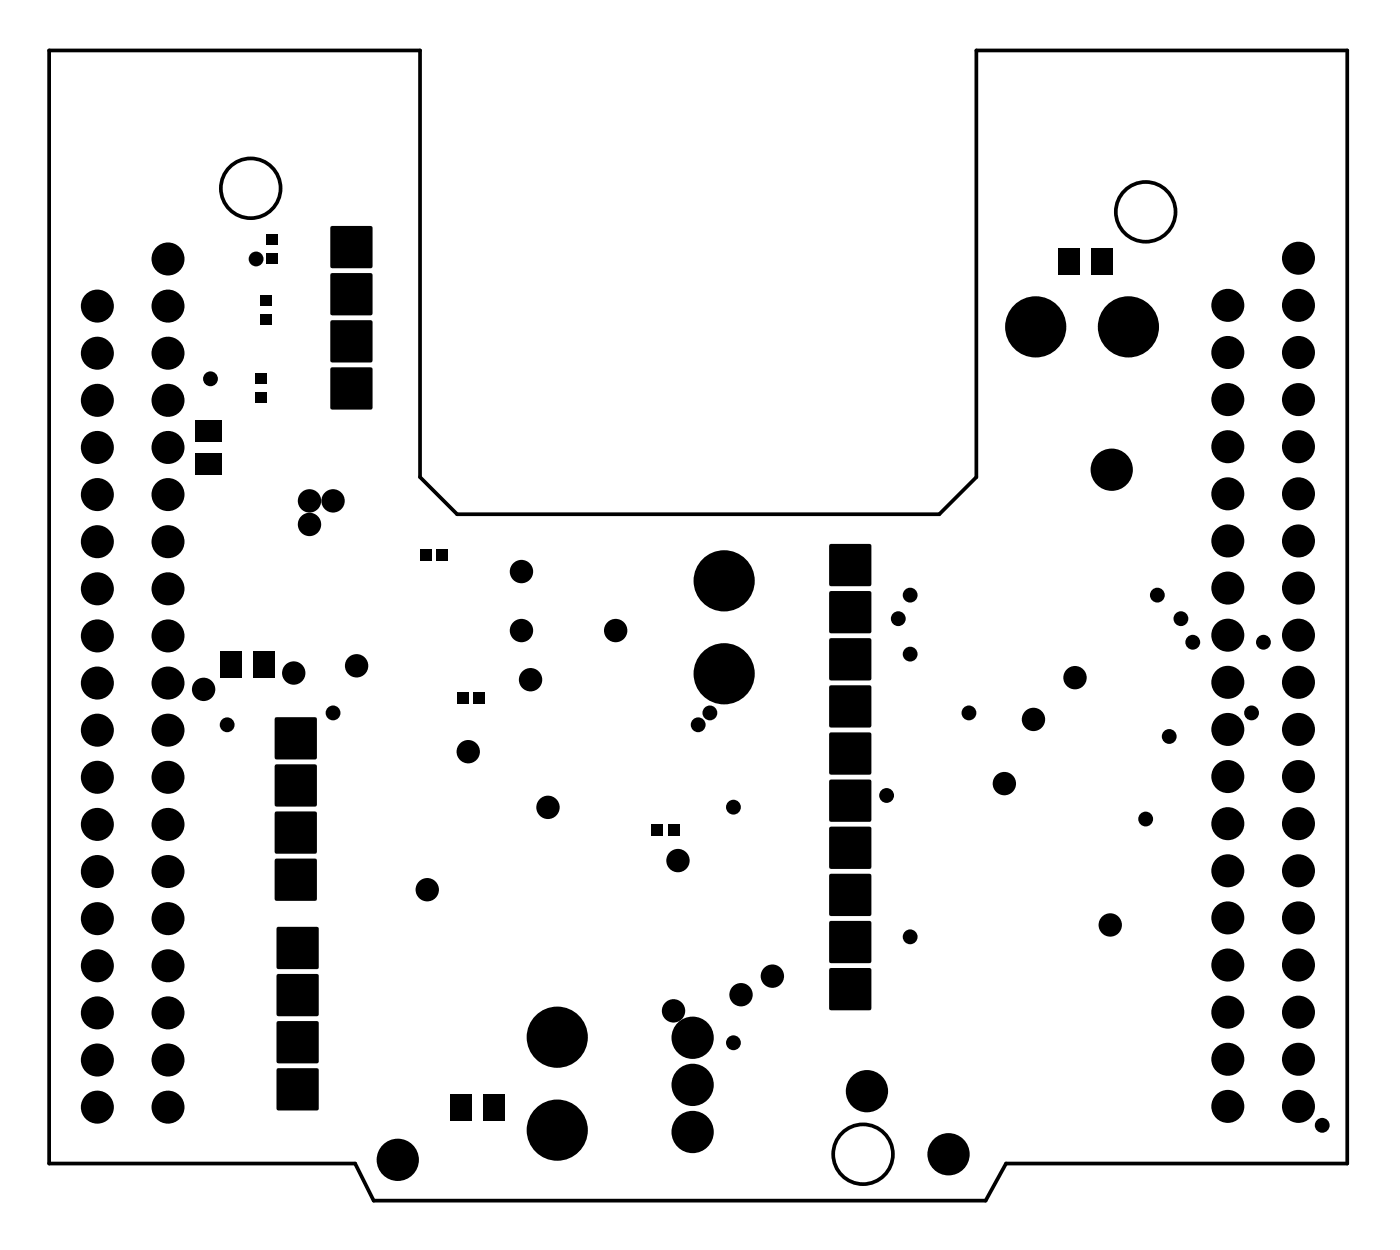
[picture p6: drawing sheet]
<svg xmlns="http://www.w3.org/2000/svg" width="75mm" height="67mm" viewBox="0 0 75 67" stroke-linecap="round" stroke-linejoin="round" font-family="sans-serif">
<g fill="#000">
<path d="M14 16.9h.6v.6h-.6z" fill-rule="evenodd"/>
<path d="M14 15.9h.6v.6h-.6z" fill-rule="evenodd"/>
<path d="M14.3 13.6h.6v.6h-.6z" fill-rule="evenodd"/>
<path d="M14.3 12.6h.6v.6h-.6z" fill-rule="evenodd"/>
<path d="M17.8 12.2h2.3v2.2h-2.3z" fill-rule="evenodd"/>
<path d="M17.8 14.7h2.3v2.3h-2.3z" fill-rule="evenodd"/>
<path d="M17.8 17.3h2.3v2.2h-2.3z" fill-rule="evenodd"/>
<path d="M17.8 19.8h2.3v2.2h-2.3z" fill-rule="evenodd"/>
<path d="M57.1 13.4h1.1v1.4h-1.1z" fill-rule="evenodd"/>
<path d="M58.9 13.4h1.1v1.4h-1.1z" fill-rule="evenodd"/>
<path d="M11.9 35.1h1.1v1.4h-1.1z" fill-rule="evenodd"/>
<path d="M10.5 24.4h1.5v1.2h-1.5z" fill-rule="evenodd"/>
<path d="M10.5 22.6h1.5v1.2h-1.5z" fill-rule="evenodd"/>
<path d="M13.7 35.1h1.1v1.4h-1.1z" fill-rule="evenodd"/>
<path d="M13.7 21.1h.6v.6h-.6z" fill-rule="evenodd"/>
<path d="M13.7 20.1h.6v.6h-.6z" fill-rule="evenodd"/>
<path d="M22.6 29.6h.6v.6h-.6z" fill-rule="evenodd"/>
<path d="M23.5 29.6h.6v.6h-.6z" fill-rule="evenodd"/>
<path d="M24.6 37.3h.6v.6h-.6z" fill-rule="evenodd"/>
<path d="M25.5 37.3h.6v.6h-.6z" fill-rule="evenodd"/>
<path d="M44.7 37h2.3v2.2h-2.3z" fill-rule="evenodd"/>
<path d="M44.7 34.4h2.3v2.2h-2.3z" fill-rule="evenodd"/>
<path d="M44.7 31.9h2.3v2.2h-2.3z" fill-rule="evenodd"/>
<path d="M44.7 29.3h2.3v2.3h-2.3z" fill-rule="evenodd"/>
<path d="M14.8 46.3h2.3v2.2h-2.3z" fill-rule="evenodd"/>
<path d="M14.8 43.8h2.3v2.2h-2.3z" fill-rule="evenodd"/>
<path d="M14.8 41.2h2.3v2.2h-2.3z" fill-rule="evenodd"/>
<path d="M14.8 38.7h2.3v2.2h-2.3z" fill-rule="evenodd"/>
<path d="M14.9 57.6h2.3v2.2h-2.3z" fill-rule="evenodd"/>
<path d="M14.9 55.1h2.3v2.2h-2.3z" fill-rule="evenodd"/>
<path d="M14.9 52.5h2.3v2.2h-2.3z" fill-rule="evenodd"/>
<path d="M14.9 50h2.3v2.2h-2.3z" fill-rule="evenodd"/>
<path d="M24.3 59h1.1v1.4h-1.1z" fill-rule="evenodd"/>
<path d="M26.1 59h1.1v1.4h-1.1z" fill-rule="evenodd"/>
<path d="M35.1 44.4h.6v.6h-.6z" fill-rule="evenodd"/>
<path d="M36 44.4h.6v.6h-.6z" fill-rule="evenodd"/>
<path d="M44.7 52.2h2.3v2.2h-2.3z" fill-rule="evenodd"/>
<path d="M44.7 49.7h2.3v2.2h-2.3z" fill-rule="evenodd"/>
<path d="M44.7 47.1h2.3v2.2h-2.3z" fill-rule="evenodd"/>
<path d="M44.7 44.6h2.3v2.2h-2.3z" fill-rule="evenodd"/>
<path d="M44.7 42h2.3v2.3h-2.3z" fill-rule="evenodd"/>
<path d="M44.7 39.5h2.3v2.2h-2.3z" fill-rule="evenodd"/>
<circle cx="5.2" cy="16.5" r=".89"/>
<circle cx="5.2" cy="19" r=".89"/>
<circle cx="9.1" cy="14" r=".89"/>
<circle cx="9.1" cy="19" r=".89"/>
<circle cx="9.1" cy="16.5" r=".89"/>
<circle cx="13.8" cy="14" r=".4"/>
<circle cx="55.8" cy="17.6" r="1.65"/>
<circle cx="60.8" cy="17.6" r="1.65"/>
<circle cx="66.2" cy="16.5" r=".89"/>
<circle cx="66.2" cy="19" r=".89"/>
<circle cx="70" cy="13.9" r=".89"/>
<circle cx="70" cy="16.5" r=".89"/>
<circle cx="70" cy="19" r=".89"/>
<circle cx="5.2" cy="31.7" r=".89"/>
<circle cx="5.2" cy="24.1" r=".89"/>
<circle cx="5.2" cy="29.2" r=".89"/>
<circle cx="5.2" cy="21.6" r=".89"/>
<circle cx="5.2" cy="39.4" r=".89"/>
<circle cx="5.2" cy="26.7" r=".89"/>
<circle cx="5.2" cy="36.8" r=".89"/>
<circle cx="5.2" cy="34.3" r=".89"/>
<circle cx="9.1" cy="31.7" r=".89"/>
<circle cx="9.1" cy="29.2" r=".89"/>
<circle cx="9.1" cy="26.7" r=".89"/>
<circle cx="9.1" cy="24.1" r=".89"/>
<circle cx="9.1" cy="36.8" r=".89"/>
<circle cx="9.1" cy="21.6" r=".89"/>
<circle cx="9.1" cy="39.4" r=".89"/>
<circle cx="9.1" cy="34.3" r=".89"/>
<circle cx="11" cy="37.2" r=".63"/>
<circle cx="11.3" cy="20.4" r=".4"/>
<circle cx="12.2" cy="39.1" r=".4"/>
<circle cx="15.8" cy="36.3" r=".63"/>
<circle cx="16.7" cy="27" r=".63"/>
<circle cx="16.7" cy="28.3" r=".63"/>
<circle cx="18" cy="27" r=".63"/>
<circle cx="18" cy="38.4" r=".4"/>
<circle cx="19.2" cy="35.9" r=".63"/>
<circle cx="28.1" cy="30.8" r=".63"/>
<circle cx="28.1" cy="34" r=".63"/>
<circle cx="28.6" cy="36.6" r=".63"/>
<circle cx="33.2" cy="34" r=".63"/>
<circle cx="37.6" cy="39.1" r=".4"/>
<circle cx="38.3" cy="38.4" r=".4"/>
<circle cx="39" cy="36.3" r="1.65"/>
<circle cx="39" cy="31.3" r="1.65"/>
<circle cx="48.4" cy="33.3" r=".4"/>
<circle cx="49.1" cy="35.3" r=".4"/>
<circle cx="49.1" cy="32.1" r=".4"/>
<circle cx="52.2" cy="38.4" r=".4"/>
<circle cx="55.7" cy="38.8" r=".63"/>
<circle cx="58" cy="36.5" r=".63"/>
<circle cx="59.9" cy="25.3" r="1.14"/>
<circle cx="62.4" cy="32.1" r=".4"/>
<circle cx="63" cy="39.7" r=".4"/>
<circle cx="63.7" cy="33.3" r=".4"/>
<circle cx="64.3" cy="34.6" r=".4"/>
<circle cx="66.2" cy="34.2" r=".89"/>
<circle cx="66.2" cy="26.6" r=".89"/>
<circle cx="66.2" cy="24.1" r=".89"/>
<circle cx="66.2" cy="29.2" r=".89"/>
<circle cx="66.2" cy="36.8" r=".89"/>
<circle cx="66.2" cy="39.3" r=".89"/>
<circle cx="66.2" cy="31.7" r=".89"/>
<circle cx="66.2" cy="21.5" r=".89"/>
<circle cx="67.5" cy="38.4" r=".4"/>
<circle cx="68.1" cy="34.6" r=".4"/>
<circle cx="70" cy="31.7" r=".89"/>
<circle cx="70" cy="26.6" r=".89"/>
<circle cx="70" cy="21.5" r=".89"/>
<circle cx="70" cy="36.8" r=".89"/>
<circle cx="70" cy="29.2" r=".89"/>
<circle cx="70" cy="34.2" r=".89"/>
<circle cx="70" cy="39.3" r=".89"/>
<circle cx="70" cy="24.1" r=".89"/>
<circle cx="5.2" cy="57.1" r=".89"/>
<circle cx="5.2" cy="41.9" r=".89"/>
<circle cx="5.2" cy="49.5" r=".89"/>
<circle cx="5.2" cy="54.6" r=".89"/>
<circle cx="5.2" cy="47" r=".89"/>
<circle cx="5.2" cy="52.1" r=".89"/>
<circle cx="5.2" cy="59.7" r=".89"/>
<circle cx="5.2" cy="44.4" r=".89"/>
<circle cx="9.1" cy="54.6" r=".89"/>
<circle cx="9.1" cy="59.7" r=".89"/>
<circle cx="9.1" cy="41.9" r=".89"/>
<circle cx="9.1" cy="52.1" r=".89"/>
<circle cx="9.1" cy="57.1" r=".89"/>
<circle cx="9.1" cy="49.5" r=".89"/>
<circle cx="9.1" cy="44.4" r=".89"/>
<circle cx="9.1" cy="47" r=".89"/>
<circle cx="23" cy="48" r=".63"/>
<circle cx="25.2" cy="40.5" r=".63"/>
<circle cx="29.5" cy="43.5" r=".63"/>
<circle cx="30" cy="55.9" r="1.65"/>
<circle cx="36.3" cy="54.5" r=".63"/>
<circle cx="36.6" cy="46.4" r=".63"/>
<circle cx="37.3" cy="58.5" r="1.14"/>
<circle cx="37.3" cy="55.9" r="1.14"/>
<circle cx="39.5" cy="56.2" r=".4"/>
<circle cx="39.5" cy="43.5" r=".4"/>
<circle cx="40" cy="53.6" r=".63"/>
<circle cx="41.6" cy="52.6" r=".63"/>
<circle cx="46.7" cy="58.8" r="1.14"/>
<circle cx="47.8" cy="42.9" r=".4"/>
<circle cx="49.1" cy="50.5" r=".4"/>
<circle cx="54.2" cy="42.2" r=".63"/>
<circle cx="59.9" cy="49.9" r=".63"/>
<circle cx="61.8" cy="44.1" r=".4"/>
<circle cx="66.2" cy="46.9" r=".89"/>
<circle cx="66.2" cy="41.9" r=".89"/>
<circle cx="66.2" cy="52" r=".89"/>
<circle cx="66.2" cy="44.4" r=".89"/>
<circle cx="66.2" cy="57.1" r=".89"/>
<circle cx="66.2" cy="59.6" r=".89"/>
<circle cx="66.2" cy="49.5" r=".89"/>
<circle cx="66.2" cy="54.6" r=".89"/>
<circle cx="70" cy="54.6" r=".89"/>
<circle cx="70" cy="44.4" r=".89"/>
<circle cx="70" cy="49.5" r=".89"/>
<circle cx="70" cy="59.6" r=".89"/>
<circle cx="70" cy="57.1" r=".89"/>
<circle cx="70" cy="41.9" r=".89"/>
<circle cx="70" cy="52" r=".89"/>
<circle cx="70" cy="46.9" r=".89"/>
<circle cx="21.4" cy="62.5" r="1.14"/>
<circle cx="30" cy="60.9" r="1.65"/>
<circle cx="37.3" cy="61" r="1.14"/>
<circle cx="51.1" cy="62.2" r="1.14"/>
<circle cx="71.3" cy="60.7" r=".4"/>
</g>
<g fill="none" stroke="#000" stroke-width=".2">
<path d="M2.6 2.7h20v23l2 2h26l2-2v-23h20v60h-18.4l-1.1 2h-33l-1-2h-16.5z"/>
<circle cx="13.5" cy="10.1" r="1.61"/>
<circle cx="61.8" cy="11.4" r="1.61"/>
<circle cx="46.5" cy="62.2" r="1.61"/>
</g>
</svg>
